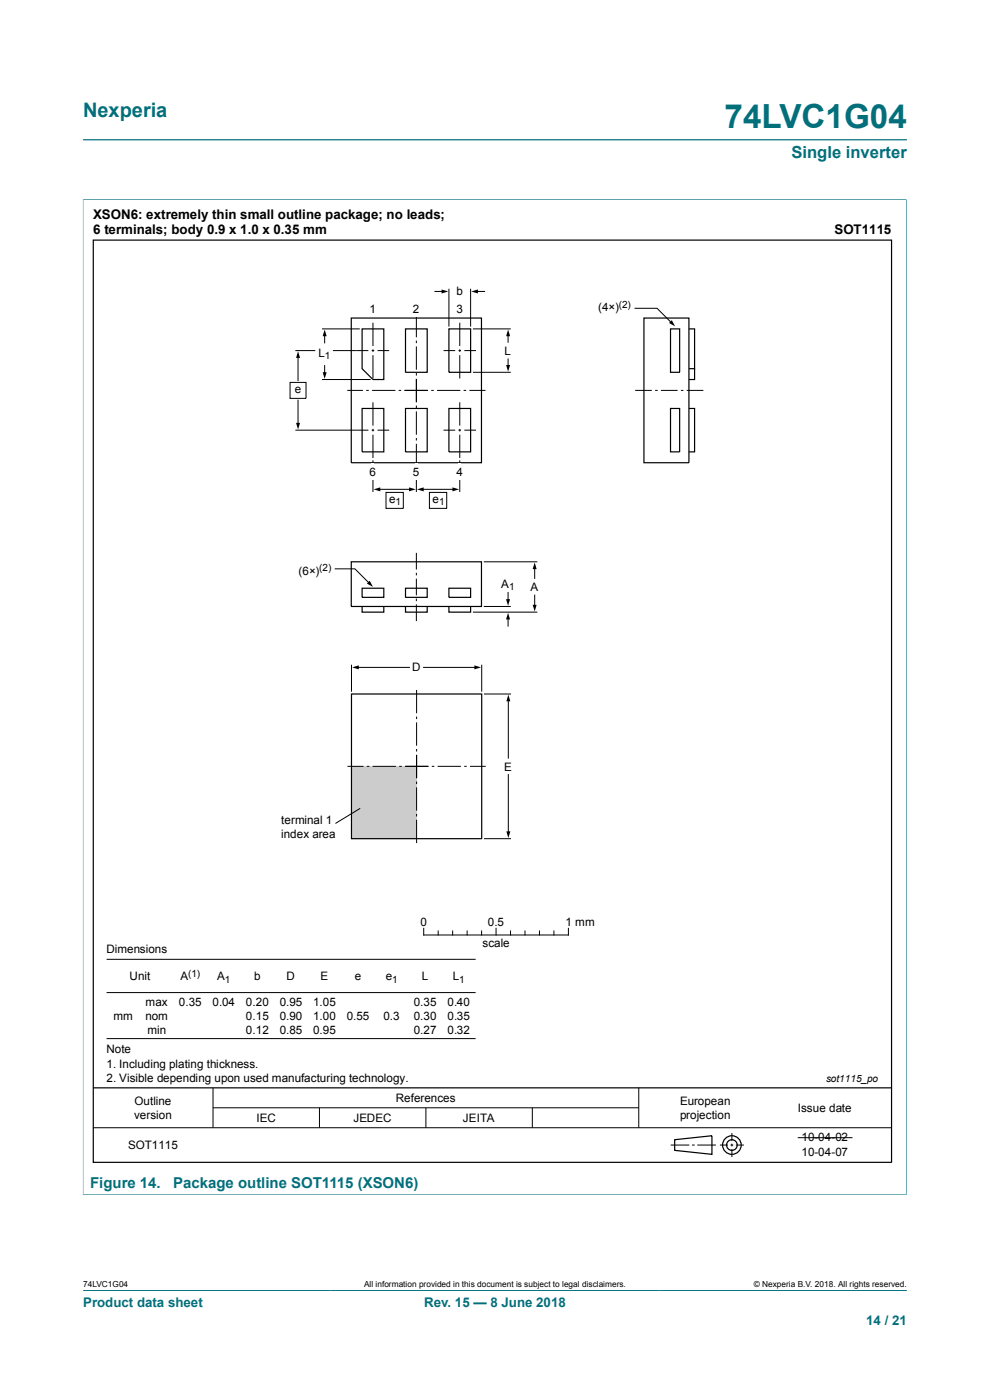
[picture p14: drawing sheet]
<svg xmlns="http://www.w3.org/2000/svg" width="210mm" height="297mm" viewBox="0 0 210 297" stroke-linecap="round" stroke-linejoin="round" font-family="sans-serif">
<defs><g id="words">
<text font-size="7.1" fill="#036f7b" x="153.7" y="27.2">74LVC1G04</text>
<text font-size="4.2" fill="#036f7b" x="17.6" y="24.8">Nexperia</text>
<text font-size="3.5" fill="#036f7b" x="167.9" y="33.5">Single inverter</text>
<g font-size="3.2" fill="#036f7b">
<text x="19.1" y="251.9">Figure 14.</text>
<text x="36.7" y="251.9">Package outline SOT1115 (XSON6)</text>
</g>
<g font-size="2.8">
<text x="19.8" y="46.4">XSON6: extremely thin small outline package; no leads;</text>
<text x="19.8" y="49.6">6 terminals; body 0.9 x 1.0 x 0.35 mm</text>
<text x="177" y="49.7">SOT1115</text>
</g>
<g font-size="2.8" fill="#036f7b">
<text x="17.6" y="277.3">Product data sheet</text>
<text x="90" y="277.3">Rev. 15 — 8 June 2018</text>
<text x="183.7" y="281">14 / 21</text>
</g>
<g font-size="2.5">
<text x="96.8" y="62.6">b</text>
<text x="78.4" y="66.3">1</text>
<text x="87.6" y="66.3">2</text>
<text x="96.8" y="66.3">3</text>
<text x="126.9" y="66.1">(4×)</text>
<text x="67.5" y="75.7">L</text>
<text x="107" y="75.2">L</text>
<text x="62.5" y="83.4">e</text>
<text x="78.4" y="100.9">6</text>
<text x="87.6" y="100.9">5</text>
<text x="96.8" y="100.9">4</text>
<text x="82.5" y="106.7">e</text>
<text x="91.7" y="106.7">e</text>
<text x="63.3" y="121.9">(6×)</text>
<text x="106.3" y="124.7">A</text>
<text x="112.6" y="125.4">A</text>
<text x="87.4" y="142.4">D</text>
<text x="107" y="163.5">E</text>
<text x="59.7" y="174.8">terminal 1</text>
<text x="59.7" y="177.8">index area</text>
<text x="89.2" y="196.4">0</text>
<text x="103.5" y="196.4">0.5</text>
<text x="120" y="196.4">1 mm</text>
<text x="22.6" y="202.1">Dimensions</text>
<text x="102.3" y="200.9">scale</text>
<text x="27.5" y="208">Unit</text>
<text x="38.3" y="208">A</text>
<text x="46.1" y="208">A</text>
<text x="53.9" y="208">b</text>
<text x="60.8" y="208">D</text>
<text x="68" y="208">E</text>
<text x="75.3" y="208">e</text>
<text x="81.8" y="208">e</text>
<text x="89.5" y="208">L</text>
<text x="96" y="208">L</text>
<text x="30.9" y="213.3">max</text>
<text x="37.9" y="213.3">0.35</text>
<text x="45.1" y="213.3">0.04</text>
<text x="52.2" y="213.3">0.20</text>
<text x="59.3" y="213.3">0.95</text>
<text x="66.5" y="213.3">1.05</text>
<text x="87.8" y="213.3">0.35</text>
<text x="94.9" y="213.3">0.40</text>
<text x="24.1" y="216.3">mm</text>
<text x="30.8" y="216.3">nom</text>
<text x="31.3" y="219.3">min</text>
<text x="52.2" y="216.3">0.15</text>
<text x="52.2" y="219.3">0.12</text>
<text x="59.3" y="216.3">0.90</text>
<text x="59.3" y="219.3">0.85</text>
<text x="66.5" y="216.3">1.00</text>
<text x="66.5" y="219.3">0.95</text>
<text x="73.6" y="216.3">0.55</text>
<text x="81.4" y="216.3">0.3</text>
<text x="87.8" y="216.3">0.30</text>
<text x="87.8" y="219.3">0.27</text>
<text x="94.9" y="216.3">0.35</text>
<text x="94.9" y="219.3">0.32</text>
<text x="22.6" y="223.4">Note</text>
<text x="22.6" y="226.5">1. Including plating thickness.</text>
<text x="22.6" y="229.5">2. Visible depending upon used manufacturing technology.</text>
<text x="84" y="233.8">References</text>
<text x="28.5" y="237.4">version</text>
<text x="28.5" y="234.4">Outline</text>
<text x="54.4" y="238.1">IEC</text>
<text x="75" y="238.1">JEDEC</text>
<text x="98.2" y="238.1">JEITA</text>
<text x="144.2" y="234.4">European</text>
<text x="144.2" y="237.4">projection</text>
<text x="169.3" y="235.8">Issue date</text>
<text x="27.2" y="243.7">SOT1115</text>
<text x="170" y="242.2">10-04-02</text>
<text x="170" y="245.2">10-04-07</text>
</g>
<g font-size="2.1">
<text x="131.3" y="65.3">(2)</text>
<text x="68.9" y="76.2">1</text>
<text x="83.9" y="107.2">1</text>
<text x="93.1" y="107.2">1</text>
<text x="67.7" y="121.1">(2)</text>
<text x="108" y="125.2">1</text>
<text x="39.9" y="207.2">(1)</text>
<text x="47.7" y="208.5">1</text>
<text x="83.2" y="208.5">1</text>
<text x="97.4" y="208.5">1</text>
<text x="175.2" y="229.5">sot1115_po</text>
</g>
<g font-size="1.8">
<text x="17.6" y="273.1">74LVC1G04</text>
<text x="77.2" y="273.1">All information provided in this document is subject to legal disclaimers.</text>
<text x="159.9" y="273.1">© Nexperia B.V. 2018. All rights reserved.</text>
</g>
</g></defs>
<path d="M17.6 29.7h174.8M17.6 42.3h174.7M17.6 42.3v211.2M192.3 42.3v211.2M17.6 253.4h174.7" fill="none" stroke="#036f7b" stroke-width=".21"/>
<g fill="none" stroke="#000" stroke-width=".21">
<path d="M75.8 141.6h11M89.8 141.6h11.1M107.8 148.5v12.3M107.8 164.3v12.3M89.9 196.9v1.5h30.7v-1.5M92.9 197.5v.9M96 197.5v.9M99.1 197.5v.9M102.2 197.5v.9M105.2 196.9v1.5M108.3 197.5v.9M111.4 197.5v.9"/>
<path d="M114.4 197.5v.9M117.5 197.5v.9M22.6 210.6h78.3M22.6 203.5h78.3M19.8 239.2h169.3M22.6 220.3h78.3M45.2 230.8v8.4M45.2 235h90.3M67.8 235v4.2M90.3 235v4.2M112.9 235v4.2M135.5 230.8v8.4"/>
<path d="M142.3 242.9h3.9M146.8 242.9h.5M147.9 242.9h4M152.7 242.9h1.7M155 242.9h.5M155.3 240.4v1.7M155.3 242.6v.6M155.3 243.8v1.7M156.1 242.9h1.7M169.2 241.4h11.6"/>
</g>
<g fill="none" stroke="#000" stroke-width=".25">
<path d="M19.8 50.9h169.3v195.7h-169.3zM19.8 230.8h169.3M143.1 241.8l7.9-.9v4l-7.9-.9z"/>
<circle cx="155.3" cy="242.9" r="1.13"/>
<circle cx="155.3" cy="242.9" r="1.97"/>
</g>
<path d="M74.7 141.6l1.4-.4v.8zM100.6 141.2l1.4 .4-1.4 .4zM107.8 147.4l.5 1.4h-.9zM107.4 176.4h.9l-.5 1.4z" fill="#000"/>
<path d="M74.6 162.6h13.8v15.3h-13.8z" fill="#ccc"/>
<g fill="none" stroke="#000" stroke-width=".21">
<path d="M62.7 74.4h4.2M63.2 75.6v5.1M68.3 69.8h8M68.9 71v1.7M68.9 77.6v1.6M70.6 74.4h7.5M78.8 74.4h.6M79.1 68.5v4.9M79.1 74.1v.5M79.1 75.3v5M80.1 74.4h2.5M88.3 67.3v4.3"/>
<path d="M88.3 72.3v.5M88.3 73.5v4.9M88.3 79.1v.6M92.3 61.8h1.7M94.1 74.4h2.5M95.2 61.3v8M97.3 74.4h.5M97.5 68.5v4.9M97.5 74.1v.5M97.5 75.3v5M98.5 74.4h2.5M99.8 61.3v8"/>
<path d="M100.3 69.8h8M100.3 79h8M101.1 61.8h1.7M107.8 71v1.6M107.8 76.2v1.5M134.7 65.4h4.7l3 3M61.5 81.1h3.4v3.4h-3.4zM62.7 91.3h15.4M63.2 84.9v5.1M68.3 80.5h10.3M73.7 82.8h3.3M77.7 82.8h.5"/>
<path d="M78.8 91.3h.6M78.9 82.8h5M79.1 85.3v5M79.1 91v.5M79.1 92.2v5M79.1 97.7v6.7M80.1 91.3h2.5M84.6 82.8h.5M85.8 82.8h5M88.3 80.4v4.9M88.3 86v.6M88.3 87.3v4.9"/>
<path d="M88.3 92.9v.6M88.3 94.2v4.9M88.3 99.7v4.7M91.5 82.8h.5M92.7 82.8h4.9M94.1 91.3h2.5M97.3 91.3h.5M97.5 85.3v5M97.5 91v.5M97.5 92.2v5M97.5 97.7v6.7M98.3 82.8h.6"/>
<path d="M98.5 91.3h2.5M99.6 82.8h3.4M134.7 82.8h3.6M139 82.8h.5M140.2 82.8h3.5M144.4 82.8h.6M145.7 82.8h3.5M80.4 103.8h6.8M81.9 104.5h3.7v3.3h-3.7zM89.6 103.8h6.8M91.1 104.5h3.7v3.3h-3.7zM74.6 141v5.7"/>
<path d="M88.4 146.4v4.9M88.4 152v.5M88.4 153.2v5M88.4 158.9v.5M102.2 141v5.7M102.7 147.2h5.7M73.7 162.6h3.4M76.4 171.5l-5.2 3.2M77.8 162.6h.5M79 162.6h5M84.7 162.6h.5M85.9 162.6h5"/>
<path d="M88.4 160.1v5M88.4 165.8v.5M88.4 167v5M88.4 172.7v.5M88.4 173.9v5M91.6 162.6h.5M92.8 162.6h5M98.5 162.6h.5M99.7 162.6h3.3M102.7 177.9h5.7"/>
</g>
<g fill="none" stroke="#000" stroke-width=".25">
<path d="M74.5 67.5h27.6v30.7h-27.6zM76.8 69.8h4.6v10.7h-2.3l-2.3-2.3zM86 69.8h4.6v9.2h-4.6zM95.2 69.8h4.6v9.2h-4.6zM136.6 67.5h9.5v30.7h-9.5zM142.2 69.8h2v9.2h-2zM146.1 69.8h1.2v8.4h-1.2M147.3 78.2v2.3h-1.2M76.8 86.7h4.6v9.2h-4.6zM86 86.7h4.6v9.2h-4.6zM95.2 86.7h4.6v9.2h-4.6zM142.2 86.7h2v9.2h-2z"/>
<path d="M146.1 86.7h1.2v9.2h-1.2M74.6 147.2h27.6v30.7h-27.6z"/>
</g>
<g fill="#000">
<path d="M63.2 74.5l.5 1.4h-.9zM68.9 69.9l.4 1.4h-.9zM68.4 79h.9l-.4 1.4zM93.7 61.4l1.4 .4-1.4 .5zM100 61.8l1.4-.4v.9zM107.8 69.9l.4 1.4h-.8zM107.4 77.4h.8l-.4 1.4zM142.5 67.9l.7 1.3-1.3-.7zM62.8 89.7h.9l-.5 1.4zM79.3 103.8l1.4-.4v.8zM86.8 103.4l1.4 .4-1.4 .4zM88.5 103.8l1.4-.4v.8z"/>
<path d="M96 103.4l1.4 .4-1.4 .4z"/>
</g>
<g fill="#fff">
<path d="M78.8 98.3h.6v3.5h-.6z"/>
<path d="M88.1 98.3h.5v3.5h-.5z"/>
<path d="M97.3 98.3h.5v3.5h-.5z"/>
</g>
<path d="M74.5 119.2h27.6v9.5h-27.6zM76.8 124.8h4.6v1.9h-4.6zM76.8 128.7v1.2h4.6v-1.2M86 124.8h4.6v1.9h-4.6zM86 128.7v1.2h4.6v-1.2M95.2 124.8h4.6v1.9h-4.6zM95.2 128.7v1.2h4.6v-1.2" fill="none" stroke="#000" stroke-width=".25"/>
<g fill="none" stroke="#000" stroke-width=".21">
<path d="M88.3 117.3v3.5M102.6 119.2h11.4M71.1 120.7h4.2l3 3M88.3 121.5v.6M88.3 122.8v3.5M88.3 127v.5M88.3 128.2v3.6M100.3 129.9h13.7M102.6 128.7h5.7M107.8 125.7v1.7M107.8 131.1v1.7M113.4 120.5v2.2"/>
<path d="M113.4 126.3v2.3"/>
</g>
<path d="M78.4 123.2l.7 1.3-1.3-.7zM107.8 130l.4 1.4h-.9zM107.3 127.1h.9l-.4 1.4zM113.4 119.3l.4 1.4h-.8zM113 128.3h.8l-.4 1.4z" fill="#000"/>
<path d="M17.6 273.8h174.8" fill="none" stroke="#036f7b" stroke-width=".21"/>
<use href="#words"/>
</svg>
